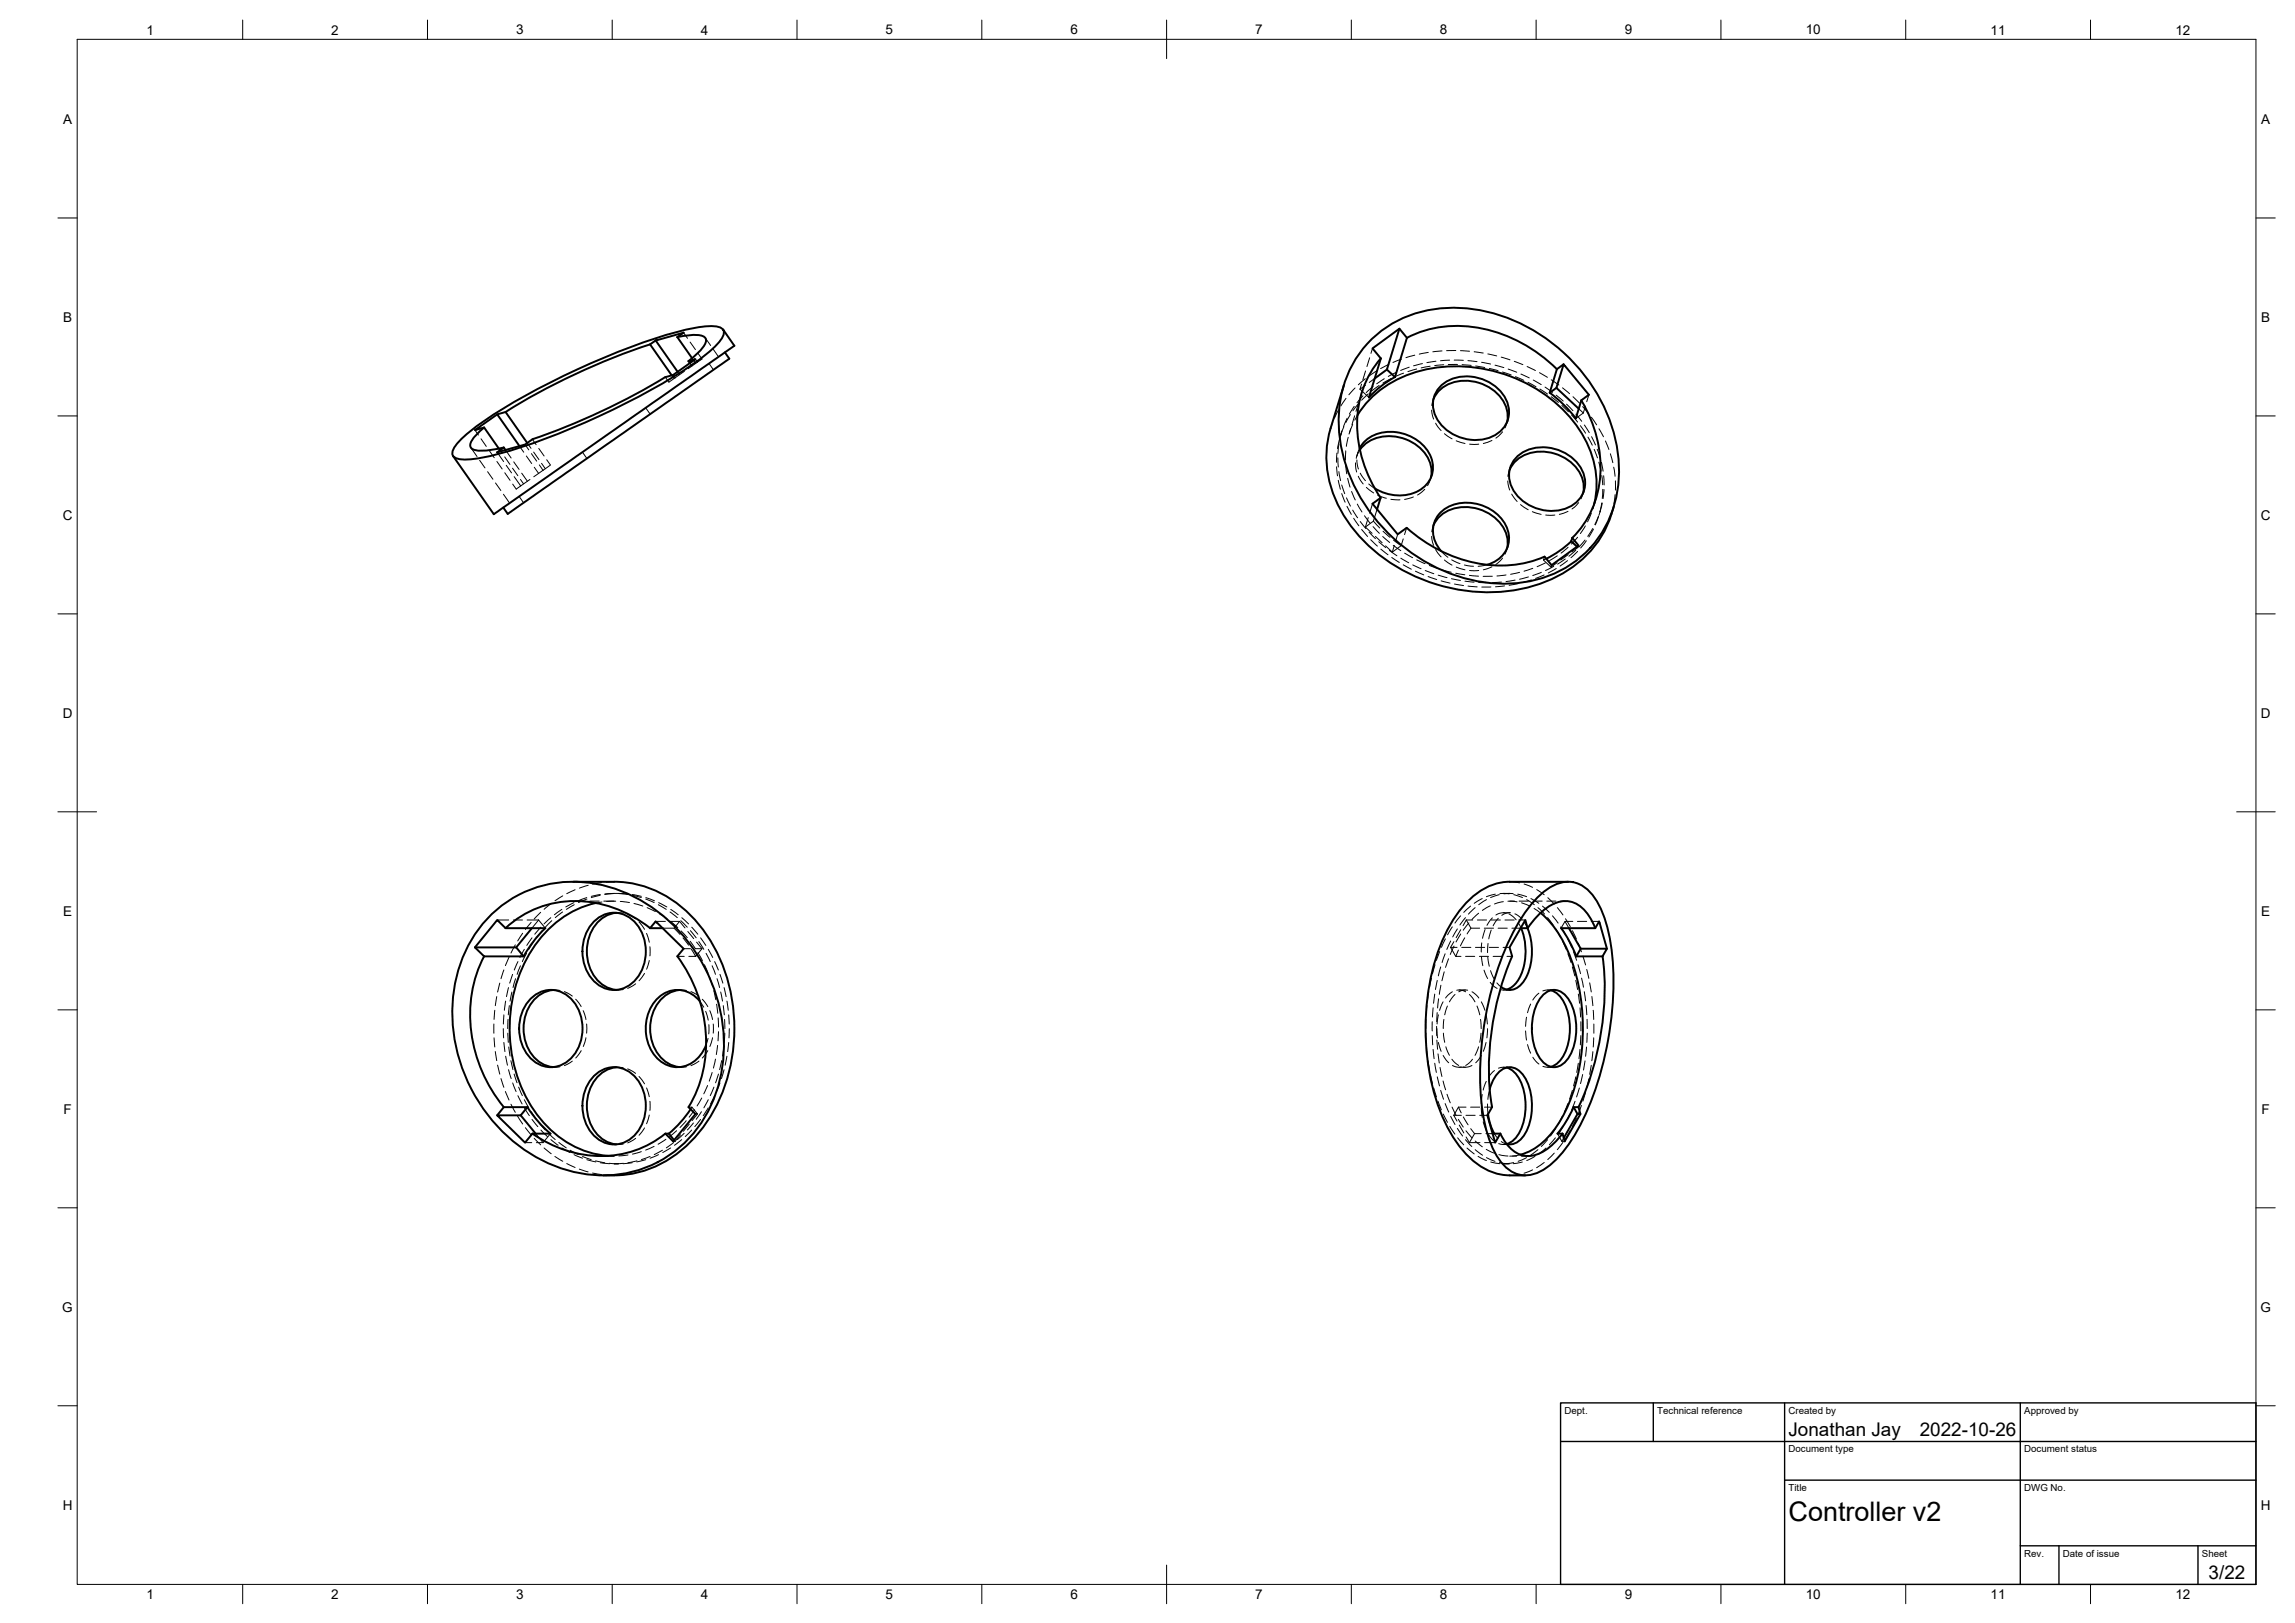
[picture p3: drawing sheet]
<svg xmlns="http://www.w3.org/2000/svg" width="594mm" height="420mm" viewBox="0 0 594 420" stroke-linecap="round" stroke-linejoin="round" font-family="sans-serif">
<defs><g id="words">
<text font-size="7" x="463" y="393.7">Controller v2</text>
<g font-size="4.9">
<text x="463" y="371.7">Jonathan Jay</text>
<text x="497" y="371.7">2022-10-26</text>
<text x="571.7" y="408.8">3/22</text>
</g>
<g font-size="3.5">
<text x="37.9" y="8.9">1</text>
<text x="85.8" y="8.9">2</text>
<text x="133.6" y="8.9">3</text>
<text x="181.4" y="8.9">4</text>
<text x="229.3" y="8.9">5</text>
<text x="277.1" y="8.9">6</text>
<text x="324.9" y="8.9">7</text>
<text x="372.7" y="8.9">8</text>
<text x="420.6" y="8.9">9</text>
<text x="467.4" y="8.9">10</text>
<text x="515.3" y="8.9">11</text>
<text x="563.1" y="8.9">12</text>
<text x="16.3" y="32">A</text>
<text x="585.3" y="32">A</text>
<text x="16.3" y="83.3">B</text>
<text x="585.3" y="83.3">B</text>
<text x="16.2" y="134.6">C</text>
<text x="585.2" y="134.6">C</text>
<text x="16.2" y="185.8">D</text>
<text x="585.2" y="185.8">D</text>
<text x="16.3" y="237">E</text>
<text x="585.3" y="237">E</text>
<text x="16.4" y="288.3">F</text>
<text x="585.4" y="288.3">F</text>
<text x="16.1" y="339.6">G</text>
<text x="585.1" y="339.6">G</text>
<text x="16.2" y="390.8">H</text>
<text x="585.2" y="390.8">H</text>
<text x="37.9" y="413.9">1</text>
<text x="85.8" y="413.9">2</text>
<text x="133.6" y="413.9">3</text>
<text x="181.4" y="413.9">4</text>
<text x="229.3" y="413.9">5</text>
<text x="277.1" y="413.9">6</text>
<text x="324.9" y="413.9">7</text>
<text x="372.7" y="413.9">8</text>
<text x="420.6" y="413.9">9</text>
<text x="467.4" y="413.9">10</text>
<text x="515.3" y="413.9">11</text>
<text x="563.1" y="413.9">12</text>
</g>
<g font-size="2.5">
<text x="405" y="366">Dept.</text>
<text x="429" y="366">Technical reference</text>
<text x="463" y="366">Created by</text>
<text x="524" y="366">Approved by</text>
<text x="463" y="376">Document type</text>
<text x="524" y="376">Document status</text>
<text x="463" y="386">Title</text>
<text x="524" y="386">DWG No.</text>
<text x="524" y="403">Rev.</text>
<text x="534" y="403">Date of issue</text>
<text x="570" y="403">Sheet</text>
</g>
</g></defs>
<!-- layer: Visible -->
<g fill="none" stroke="#000" stroke-width=".51">
<path d="M168.3 89.2l5.6 8M168.3 89.2a173.8 173.8 0 0 0-37.4 17.5M169.7 88.2l-1.4 1M170.2 88l-.5 .2M172.2 97.6a178.2 178.2 0 0 1-34.4 16.1l-1.9 1.4-7.2 2 1.7-1.2M175.3 87.3a15.5 15.5 0 0 1 6.5-.4 1.26 1.26 0 0 1 .8 1.9 12.8 12.8 0 0 1-4.4 4.7M178.6 94l-.4-.5 1.8-.5-5.8 4.1-2 .5M179.2 92.7l-3.9-5.4 1.7-1.2-7.3 2.1 5.7 8M187.2 85.3l2.9 4.2-62.3 43.6-10.5-15M187.6 91.2l1.2 1.7-27.3 19.1-30 21-1.2-1.6M347.9 99.7l-3.5 11.2a28.3 28.3 0 0 0 5.7 25.7 45.1 45.1 0 0 0 48 14.7 28.6 28.6 0 0 0 19-18.2M355.5 87.4a32 32 0 0 1 29.4-6.7 45.2 45.2 0 0 1 33.9 36.4 29.3 29.3 0 0 1-12.2 29 34.2 34.2 0 0 1-30.6 2.6 45.2 45.2 0 0 1-29.2-35 29.8 29.8 0 0 1 8.7-26.3z"/>
<path d="M357.4 92.8a27.2 27.2 0 0 0-4.6 26.6 37.1 37.1 0 0 0 4.6 9.5M357.4 92.8l-3 10.1a25.7 25.7 0 0 1 6.7-5.3M357.4 92.8l-2.1-2.6 6.9-5.1 2 2.4-3.1 10.1M359 95.7l2.1 1.9M359 95.7l-3.1 2.3M362.2 85.1l-3.2 10.6M364.2 87.5a31.1 31.1 0 0 1 28.3 .6 40.2 40.2 0 0 1 10.5 7.5M373 99.9a11.1 11.1 0 0 1 14.3 .3 7.4 7.4 0 0 1 1.3 11.3 11.1 11.1 0 0 1-14.4-.4 7.4 7.4 0 0 1-1.2-11.2zM403 95.6l1.7-1.3 6.6 7.9-2 1.4M403 95.6l-1.8 6.1M404.7 94.3l-1.8 6.1 5.8 5.4M118.9 114.2a77.4 77.4 0 0 1 17.1-11.8 185.4 185.4 0 0 1 41-16.9l3.6-.7a9.3 9.3 0 0 1 6.3 .3 1.73 1.73 0 0 1 0 2.4 33.9 33.9 0 0 1-9.7 8.3 189.5 189.5 0 0 1-49.7 22.1l-3.6 .7a9.3 9.3 0 0 1-6.4-.3 1.73 1.73 0 0 1 0-2.4z"/>
<path d="M125.3 110.7l-2.4 .6 5.8-4 2.2-.6 5.6 8M125.3 110.7l3.8 5.4M125.3 110.7a10.6 10.6 0 0 0-3.6 4.3 1.42 1.42 0 0 0 1.6 1.6 18.4 18.4 0 0 0 7.1-.8M128.7 107.3l5.8 8.2M130.4 115.9l.5 .6M351.4 107.5a27.9 27.9 0 0 1 21.7-12.5 39.3 39.3 0 0 1 35.1 15.3 24.8 24.8 0 0 1 4.5 20.1M352 116a9.3 9.3 0 0 1 10.5-3.9 10.3 10.3 0 0 1 8.4 8.4 7.6 7.6 0 0 1-7.7 7.7 12.2 12.2 0 0 1-7.3-1.8M352 116.4a10.2 10.2 0 0 1 13-2.2 9 9 0 0 1 5.4 9.3M371.1 103.3a9 9 0 0 1 10.4-4.5 10 10 0 0 1 8.8 9.3l-.2 1M392.7 118.2a11.1 11.1 0 0 1 14.3 .4 7.4 7.4 0 0 1 1.3 11.2 11.1 11.1 0 0 1-14.4-.3 7.4 7.4 0 0 1-1.2-11.3zM401.2 101.7a34.7 34.7 0 0 1 6.7 6.6l1.4-4.7M402.9 100.4l-1.7 1.3"/>
<path d="M409.3 103.6a31.2 31.2 0 0 1 2.8 28.2 23.8 23.8 0 0 1-5.1 7.5M357.4 128.9l-2.1 1.5 6.5 7.9 2.3-1.6M357.4 128.9l-.9 2.9M364.1 136.6a35.8 35.8 0 0 0 30.6 9.2l5.1-1.7 1.8 2.2 7-5.1-1.6-1.9M371.1 136a9 9 0 0 1 10.4-4.5 10 10 0 0 1 8.8 9.3l-.2 1.1M390.8 121.7a9 9 0 0 1 10.4-4.6 10 10 0 0 1 8.8 9.4l-.2 1M407 139.3l-.3 .8M417.7 131.1l-.6 2.1M373.1 142.7a7.2 7.2 0 0 1 3.5-12.1 11.4 11.4 0 0 1 13.8 7 7.1 7.1 0 0 1-5.4 8.6M406.7 140.1l1.5 1.4M406.7 140.1a26.4 26.4 0 0 1-6.4 4.5M126.9 237.1a31.2 31.2 0 0 1 34-6.4 43.1 43.1 0 0 1 25.4 49 30.9 30.9 0 0 1-36.1 24 41.8 41.8 0 0 1-31.9-31.5 36.9 36.9 0 0 1 8.6-35.1z"/>
<path d="M148.4 228.3h10.6M154 238.4a7.3 7.3 0 0 1 11.5 1.8 11.4 11.4 0 0 1-2.4 14.7 7.5 7.5 0 0 1-11.2-3.6 11.5 11.5 0 0 1 2.1-12.9zM154.2 233.8a27.9 27.9 0 0 0-19 16.7 38.5 38.5 0 0 0 5.3 39.9 24.9 24.9 0 0 0 16.9 8.8M159 228.3a29.5 29.5 0 0 1 24.6 14.7 44.4 44.4 0 0 1-2.6 50.1 28.5 28.5 0 0 1-22 11.2M159.5 236.3a9.4 9.4 0 0 0-7.6 10 9.4 9.4 0 0 0 7.6 10M390.8 228.3h15.1M390.8 228.3a16 16 0 0 0-11.9 6.1 44.1 44.1 0 0 0-9.4 23.5 58.4 58.4 0 0 0 5.9 35.2 22.4 22.4 0 0 0 10.6 10.3 19.4 19.4 0 0 0 8.8 .9M398.2 232.1a10.8 10.8 0 0 1 9-3.7 9.6 9.6 0 0 1 6.3 5.1 39.4 39.4 0 0 1 4.1 18.6 84.9 84.9 0 0 1-9 40.1 26.3 26.3 0 0 1-9.8 11.1 7.8 7.8 0 0 1-10.6-2.9 31.7 31.7 0 0 1-4.7-15 84.3 84.3 0 0 1 8.7-45 36.1 36.1 0 0 1 6-8.3zM398.8 236.3a31.1 31.1 0 0 1 9.5 17.2 53 53 0 0 1-3.7 35.3 18.9 18.9 0 0 1-11 10.1M125.3 247.6a35.8 35.8 0 0 0 3.8 37.3l1.3 1.7M130.9 240.3h10.3a31.3 31.3 0 0 0-5.6 7.3M130.9 240.3l-2.2-2.1-5.8 7.1 2.4 2.3h10.2l-1.9-2.3h-10.7"/>
<path d="M137.6 258.3a7.3 7.3 0 0 1 11.5 1.9 11.4 11.4 0 0 1-2.4 14.7 7.5 7.5 0 0 1-11.2-3.6 11.5 11.5 0 0 1 2.1-13zM137.7 240.3l-4.1 5M143.2 256.3a9.4 9.4 0 0 0-7.7 10 9.4 9.4 0 0 0 7.7 9.9M168.3 240.3h3.2M168.3 240.3l1.4-1.7 7.3 7-1.7 2M168.3 240.3a29.5 29.5 0 0 0-30.8-4.5 26 26 0 0 0-6.6 4.5M175.3 247.6a36.3 36.3 0 0 1 4.8 35.5l-1.9 3.5 1.8 1.8-5.8 7.1-2-2M175.9 256.3a9.4 9.4 0 0 0-7.6 10 9.4 9.4 0 0 0 7.6 9.9M181.2 259.2a7.3 7.3 0 0 0-12.5 1.2 11.3 11.3 0 0 0 2.9 14.7 7.4 7.4 0 0 0 10.7-3.6l.5-1M391.4 247.6a72.5 72.5 0 0 0-5.2 39l-1.2 2.1 2 7.1 1.4-2.3M393.6 240.3h1.8M393.8 240.3a15.3 15.3 0 0 1-1.4 14.2 4.8 4.8 0 0 1-2.4 1.7"/>
<path d="M395.4 240.3a15.5 15.5 0 0 1-1.2 14 3.9 3.9 0 0 1-5.6 1.2M395.4 240.3l-.6-2.1-4 7.1 .6 2.3M395.4 240.3a16.3 16.3 0 0 1 8.2-6.8 7.1 7.1 0 0 1 7.9 3.9l1.4 2.9M399.4 257.6a3.9 3.9 0 0 1 6.4 .7 15.1 15.1 0 0 1 0 15.9 4 4 0 0 1-7 0 15.1 15.1 0 0 1 0-15.9zM401.5 256.4a7.6 7.6 0 0 1 4.4 6 14.6 14.6 0 0 1-2.3 12.5l-1.4 1-.7 .3M406.1 240.3l3.1 5.3h6.8l-1.2 2h-6.8l1.2-2M412.9 240.3h-8.8a32.3 32.3 0 0 1 3.9 7.3M412.9 240.3l1-1.7 2.1 7M414.8 247.6a73.2 73.2 0 0 1-6.2 39M154 278.4a7.3 7.3 0 0 1 11.5 1.8 11.4 11.4 0 0 1-2.4 14.7 7.5 7.5 0 0 1-11.2-3.6 11.5 11.5 0 0 1 2.1-12.9zM159.5 276.3a9.4 9.4 0 0 0-7.6 10 9.4 9.4 0 0 0 7.6 9.9M390 276.4a7.6 7.6 0 0 1 4.5 6 14.6 14.6 0 0 1-2.4 12.4l-1.3 1.1-.8 .3"/>
<path d="M134.8 288.7h-6.1l7.2 7.1 1.9-2.3M134.8 288.7l3.9 4.8M136.5 286.6h-6.1l-1.7 2.1M136.5 286.6l-1.7 2.1M136.5 286.6a30.2 30.2 0 0 0 6 6.9h-4.7M137.8 293.5a28.9 28.9 0 0 0 31.3 2.2l3.1-2.2M172.2 293.5h.9M173.1 293.5l1.4 1.6M178.8 287.1a30.1 30.1 0 0 1-5.6 6.4M385.2 288.4l.7 3.1 .9 2M385.6 282a7.9 7.9 0 0 1 4.1-5.5 4.6 4.6 0 0 1 5.4 3 15.5 15.5 0 0 1-.7 14.6 4.2 4.2 0 0 1-4.4 2.1M386.4 293.5h2"/>
<path d="M388.4 293.5a9 9 0 0 0 6.6 5.7 9.3 9.3 0 0 0 7.1-3.1l2.4-2.6M407.4 286.6a29.9 29.9 0 0 1-4.2 6.9h1.3M407.4 286.6l.9 1.8h.8l-.5-1.8M407.4 286.6h1.2M408.3 288.4l-3.5 6.2M409.1 288.4l-4.1 7.1-.5-2M156.1 304.3h2.9"/>
</g>
<!-- layer: Hidden -->
<g fill="none" stroke="#000" stroke-width=".26">
<path d="M172.2 97.6l.9 1.3 1.7-1.1M173.9 97.2l.6 .8M174.2 97.1l.6 .7M175.4 96.2l.5 .8M177 86.1l1 1.5M177.2 96.1l-2.4 1.7M178.6 94l.5 .8M178.6 88.6l1.4 1.9M179.2 92.7l.9 1.4M180 93l.6 .7M180.6 93.7l-2.5 1.7M180.7 91.5l1 1.4-1.1 .8"/>
<path d="M182.6 87.5l1.4 2M183.5 94.1l1.2 1.6M184.6 90.4l1.4 2M352.4 99.4l-.4 1.4M353.4 98l-1.8 1.6M353.5 99.7l-1.5 1.1M353.5 96l-.7 2.3M354.5 92.6l-.7 2.3M355.3 90.2l-.4 1.3M355.9 98l-1.5 1M356.4 96l-2 1.3M357 99.8l-1.9 1.4"/>
<path d="M358.3 98l-1.9 1.4M359.5 94.3l-2.1 1.1M360.1 98l-2.1 1.2M361.5 96.4l-2.1 1.1M362.8 93l-2.2 .8M363.3 96.6l-2.2 .9M364.8 95.1l-2.2 .8M366.2 91.9l-2.3 .7M366.7 95.5l-2.3 .7M368.2 94.1l-2.3 .6M369.7 91.2l-2.3 .5M370.2 94.8l-2.3 .5"/>
<path d="M371.7 93.5l-2.3 .4M373.3 90.8l-2.4 .3M373.7 94.4l-2.3 .3M374.9 94.4h2.4M375.2 93.2l-2.3 .2M376.4 93.2l2.4 .1M376.9 90.7l-2.4 .1M378 90.8l2.4 .1M378.5 94.4l2.3 .2M380 93.4l2.3 .2M381.6 91.1l2.3 .3M382 94.7l2.3 .4"/>
<path d="M383.5 93.8l2.3 .5M385.1 91.6l2.3 .5M385.5 95.4l2.3 .6M387 94.5l2.3 .7M388.6 92.5l2.3 .7M388.9 96.3l2.3 .8M390.4 95.5l2.2 .9M392 93.5l2.2 .9M392.3 97.5l2.1 1M393.7 96.8l2.2 1M395.3 94.9l2.1 1M395.5 99l2.1 1.1"/>
<path d="M396.9 98.4l2 1.2M398.5 96.5l2.1 1.2M401.6 98.3l1.9 1.4M404.7 94.3h.1M404.7 94.3l.5 .5M121.9 115.9l1.6 2.3M122.9 111.3l.9 1.3M124.2 119.2l1.3 1.9M124.5 113.6l1.4 2M126.6 116.5l1.3 2M128.6 119.5l1.4 1.9M128.7 117.1l1.7 2.4"/>
<path d="M129.1 116.1l.8 1.2M130.6 118.3l1.4 1.9M130.9 116.5l1.4 2.1M133 119.6l1.4 1.9M134.5 115.5l1.1 1.6M135.9 115.1l1 1.4M136.2 118l1.4 2M136.5 114.7l1 1.4M137.6 117.4l1.3 2M137.8 113.7l1 1.4M138.1 117l1.4 2M139.5 116.1l1.3 1.9"/>
<path d="M140.2 120l1 1.3M141.5 119l1 1.4-1.9 1.4M150.8 117.1l1.1 1.6M167.2 105.6l1.1 1.6M345 109.3l-.6 1.6M346.1 117.3l-.2 2.4M346.3 118.5l.1 2.4M346.5 106.1l-1.1 2.1M346.6 115l-.3 2.4M346.7 113.8l-.5 2.3M347.3 111.8l-.3 1.1M347.4 111.5l-.6 2.3"/>
<path d="M347.9 110.4l-.9 2.3M348.4 116.7l-.1 2.4M348.4 103.1l-1.3 2M348.7 108.3l-.9 2.1M349 113.2l-.5 2.3M349.5 107.3l-1.1 2.1M349.6 111l-.4 1.4M350.2 109.9l-.9 2.2M350.5 105.2l-1.2 2M350.7 107.6l-.7 2.3M350.8 100.4l-1.6 1.8M350.9 119.8l.3 2.4"/>
<path d="M351.2 119.1l.4 2.3M351.4 107.5l-.7 1.3M351.5 117.1l-.3 1.1M351.7 104.5l-1.5 1.8M351.7 104.2l-.7 2.3M351.9 116.1l-.6 1.8M352 116.5l-.9 2.2M352 100.8l2.4 2.1M352.5 101.7l-.4 1.4M352.8 102.5l-1.5 1.8M354.2 102l-1.7 1.6M355.4 100.1l-1.7 1.5"/>
<path d="M370.6 106.2l.5 2.3M371.1 103.3l-.5 1.7M371.2 102.8l-.3 1.1M371.6 109.6l1.4 1.9M373.9 112.3l2 1.3M377 114.1l2.2 .7M380.4 115h2.4M386.2 114l-2.2 .8M388.9 111.8l-1.7 1.6M390.1 109.2l-.5 1.6M390.3 108.6l-.3 1.1M398.6 100.7l2 1.3"/>
<path d="M399.9 100.2l2 1.4M401.6 102.7l1.8 1.5M402.8 102.3l1.8 1.5M404.3 105l1.7 1.6M404.5 100.4l1.8 1.5M405.5 104.6l1.7 1.7M406.8 107.5l1.6 1.8M407.2 102.7l1.7 1.7M407.9 107.2l1.5 1.9M408.7 105.8l1.2 1.1M409.1 110.2l1.3 1.9M409.7 105.3l1.5 1.8"/>
<path d="M409.9 106.9l-2 1.4M410.1 110l1.3 2M410.4 105.1l-.5 1.8M411.1 113.2l1.1 2.1M411.3 102.2l-.6 1.8M411.9 108l1.4 2M412 113.1l1 2.1M412.7 116.3l.8 2.2M413.4 116.3l.8 2.2M413.9 119.7l.5 2.3M413.9 111l1.2 2.1M414.5 119.7l.5 2.3"/>
<path d="M415.6 114.2l.9 2.2M416.9 117.5l.6 2.3M126.2 122.1l1.4 2M128.3 125l1.3 2M130.3 128l1.6 2.2M130.7 122.4l1.3 2M131 120.5l1.4 1.9M132.7 121.2l1.3 1.9M132.7 125.3l.9 1.3 1.2-.8M133.1 123.4l1.7 2.4M134.4 128.5l1.1 1.7M134.7 124.1l.8 1.2"/>
<path d="M135 122.5l1.5 2.1M137.2 124.1l-2.4 1.7M138.3 121l1.1 1.6M139.6 120.4l1 1.4M140.6 121.8l-2.4 1.6M346 120.8l.2 2.4M346.4 124.4l.6 2.3M346.6 122.1l.4 2.3M347.3 125.6l.8 2.2M347.3 127.8l.9 2.2M348.3 120.3l.3 2.4M348.6 128.9l1 2.1"/>
<path d="M348.7 131.1l1.1 2.1M348.8 123.8l.7 2.3M349.9 127.2l.9 2.2M350.2 132.1l1.2 1.9M350.4 134.2l1.3 1.9M351.3 130.5l1.3 2M351.6 123.3l1.3 2M352.1 122.5l1.4 1.9M352.1 135l1.5 1.9M352.5 137.1l1.5 1.8M353.2 133.5l1.4 1.9M353.4 136.4l1.8 1.7"/>
<path d="M353.7 126.2l1.9 1.4M354.2 134l-.8 2.4M354.3 125.3l1.6 1.1M354.4 137.8l1.6 1.6M354.8 139.7l1.8 1.7M355.3 130.4l-.8 2.5M355.4 136.3l1.7 1.8M355.5 134.9l1.7 1.8M355.5 134.9l-2.1 1.5M356 138.9l1.8 1.6M356.5 131.8l-1 3.1M356.6 128.2l2.3 .8"/>
<path d="M357.9 138.9l1.8 1.5M358 137.5l1.8 1.6M360 129.2l2.4 .2M360.7 139.8l2 1.5M361.8 138.3l-.5 1.8M363.2 139.5l-.5 1.8-2.3 1.6M364.1 136.7l-.5 1.7M365.9 128.7l-2.3 .6M368.8 126.7l-1.9 1.4M370.4 123.5l-.9 2.2M370.6 138.9l.5 2.3M370.6 123l-.3 1.1"/>
<path d="M371.1 136l-.5 1.7M371.2 135.4l-.3 1.2M390.3 124.5l.5 2.4M390.8 121.7l-.5 1.6M390.9 121.1l-.3 1.1M391.3 127.9l1.4 1.9M393.6 130.6l2 1.4M396.7 132.5l2.2 .7M400.1 133.3h2.4M405.9 132.4l-2.3 .8M408.4 139.1l-1.6 1.7M408.6 130.1l-1.7 1.7"/>
<path d="M409.8 127.5l-.5 1.6M410 127l-.3 1.1M410.3 139.8l-1.6 1.8M410.4 136.1l-1.3 2M410.6 140l-1.4 1.9M411.9 132.9l-.9 2.2M412.3 136.8l-1.3 2.1M412.5 137l-1.2 2M412.7 130.4l-.4 1.4M413.2 129l-.9 2.7M413.8 133.6l-1 2.2M413.8 133.7l-.8 2.2"/>
<path d="M414.3 132.3l-.4 1.1M414.6 130.2l-.4 2.3 .6-2.3M414.6 123.1l.3 2.4M414.9 126.7l-.1 2.3M415.1 123.2l.1 2.3M415.2 126.7l-.2 2.4M417.5 131.6l-.4 1.6M417.7 120.9l.4 2.4M418.1 128.1l-.3 2.3M418.2 124.5v2.4M356.9 140.3l1.8 1.5M357.4 142.2l1.9 1.4"/>
<path d="M358.7 141.3l1.7 1.6M359.7 142.5l1.9 1.4M360.3 144.3l1.9 1.3M360.7 141.2l1.9 1.4M360.9 141.2l-.5 1.7M362.6 144.5l2.1 1.2M363.2 146.2l2.1 1.2M363.6 143.2l2.1 1.2M365.7 146.2l2.2 1M366.4 147.9l2.2 .9M366.7 144.9l2.2 1M368.9 147.7l2.3 .8"/>
<path d="M369.7 149.2l2.2 .8M370 146.4l2.2 .8M371.6 142.3l1.4 1.9M372.3 148.9l2.3 .6M373 142.7l1.8 1.6M373 150.4l2.3 .6M373.4 147.6l2.3 .5M373.9 145l2 1.3M375.7 149.8l2.3 .5M375.8 144.9l2.1 1M376.5 151.2l2.3 .4M376.8 148.4l2.4 .4"/>
<path d="M377 146.8l2.2 .7M379.1 146.3l2.3 .3M379.2 150.5l2.4 .2M380 151.7l2.4 .2M380.4 148.9l2.3 .3M380.4 147.7h2.4M382.8 150.8l2.3 .1M384.9 146.2l-2.3 .4M385.9 152h-2.3M386.2 146.7l-2.2 .8M386.3 149.2h-2.4M388.7 150.7l-2.4 .1"/>
<path d="M388.9 144.5l-1.7 1.6M389.5 151.7l-2.4 .2M389.8 148.8l-2.3 .3M390.1 141.9l-.5 1.6M390.3 141.3l-.3 1.2M392.2 150.2l-2.4 .4M393 151.1l-2.3 .4M393.4 148.2l-2.4 .5M395.6 149.4l-2.3 .5M396.4 150.1l-2.3 .7M396.8 147.1l-2.3 .8M399 148.2l-2.2 .8"/>
<path d="M399.5 145l2 1.8M399.7 148.8l-2.2 .9M399.8 144.1l-.3 .9 .8-.4M400 145.7l-2.1 1M401.6 146.3l-.1 .5M402.2 146.6l-2.1 1.1M402.8 147.2l-2 1.1M403.1 145.7l-1.6 1.1M403.1 143.9l-2 1.2M405.2 144.7l-2 1.3M405.8 145.1l-2 1.4M405.9 141.7l-1.8 1.5"/>
<path d="M405.9 143.6l-1.9 1.4M407.9 142.4l-1.8 1.6M408.4 142.7l-1.7 1.7M408.5 141.7l-1.6 1.2M408.6 141.2l-.1 .5-.3-.2M128.7 238.2h3M132.9 238.2h2.4M136.4 238.2h3M137.5 238.8l-1.5 1.8M139.4 238.2l1.8 2.1M139.4 238.2l-1.7 2.1M140 236.2l-1.7 1.7"/>
<path d="M142.6 237.6l-1.8 1.6M142.7 233.9l-1.9 1.5M142.8 238.3l-1.6 1.7M145.4 235.4l-1.9 1.4M145.6 236.1l-1.9 1.5M145.7 231.9l-2 1.3M148.6 233.7l-2.1 1.1M148.7 234.2l-2.1 1.2M148.9 230.3l-2.2 1.1M148.9 233.3h2.6M151.9 232.4l-2.2 .8M151.9 232.7l-2.2 1"/>
<path d="M152.3 229.2l-2.3 .7M152.7 233.3h2.4M155.4 231.8l-2.3 .6M155.4 231.6l-2.3 .5M155.7 228.5l-2.3 .4M155.8 233.5l-1.6 .3M156.3 233.3h2.7M158.9 231.3l-2.4 .3M159 228.3l-2.1 .1M159 231.3l-2.4 .1M159 231.3l3.5 .1M159 236.3h1.1"/>
<path d="M159.4 233.3l-2.4 .1M159.5 236.3l1.8 .1M160.1 231.3l2.4 .3M160.6 233.4l2.3 .3M162.5 236.7l2 1.2M163.7 231.6l2.3 .5M163.7 231.8l2.3 .6M164.1 233.9l2.3 .6M165.4 238.7l1.4 1.9M167.1 232.7l2.2 1M167.2 232.4l2.2 .8M167.5 235l2.2 1"/>
<path d="M169.7 238.5v.1M170.4 234.2l2.1 1.2M170.5 233.7l2.1 1.1M170.7 236.6l2 1.3M172.2 238.5h-2.5l.5 .5M173.4 238.5h2.5l1.4 1.7M173.4 236.1l1.9 1.5M173.6 235.4l2 1.4M173.7 238.6l1.8 1.5M175.9 238.5l-1.4 1.8M176.2 238.3l1.7 1.7M176.5 237.6l1.7 1.6"/>
<path d="M375.9 239.9l-1.2 2.1M378.1 237.1l-1.5 1.9M379.3 237.6l-1.4 1.9M379.6 238.2h1.6M379.6 238.2l1.2 2.1M379.6 238.2l-.9 1.4M380.2 238.9l-1.4 1.9M380.7 234.6l-1.8 1.6M381.8 235l-1.7 1.6M382.4 238.2h2.4M382.8 236.4l-1.8 1.6M383.7 232.6l-2.1 1.2"/>
<path d="M384.8 232.9l-2 1.3M385.8 234.5l-2.1 1.2M386 238.2h2.4M386.3 237.6l-1.4 1.9M387.1 231.5l-2.3 .6M387.8 237.7l-1.3 2M388.1 231.6l-2.3 .8M388.3 231.3l2.4 .1M389.1 233.4l-2.2 .6M389.1 236.3h1.7M389.1 231.3h1.7M389.5 236.3l-1.3 .1-1 .5"/>
<path d="M389.6 238.2h2.4M390.3 233.3l2.4 .2M390.6 236.6l1.2 .8 .7 .7M390.8 228.3l2.6 .3M390.8 233.3h1.2M391 236.3l-1.2 .1-1.1 .6M391.7 231.3l-2.4 .1M391.8 231.6l2.3 .8M392.1 236.6l.8 .4 1.1 1M392.9 231.5l2.3 .6M393.1 239.1l.6 1.2M393.1 238.2h1.7"/>
<path d="M393.2 233.3h2.4M393.9 233.7l2.2 .9M394.5 228.9l2.2 .8M394.7 239l.7 1.3M395.2 232.9l2 1.3M396.3 232.6l2 1.2M396.8 233.3h2.4M397.1 235.2l1.7 1.2M397.8 230.3l1.9 1.3M398.1 235l1.7 1.6M399.3 234.6l1.7 1.6M400.4 233.3h2.4"/>
<path d="M400.6 237.6l1.4 1.9M400.7 232.4l1.7 1.7M401.8 237.1l1.5 1.9M403.1 235l1.5 1.9M404 233.3h1.2M404 239.9l1.3 2.1M405.1 238.5l-1 1.8M405.2 237.8l1.3 2.1M407.1 238.5h-2l1 1.8M408.3 238.5h2.4M411.9 238.5h2l.2 .5M413.9 238.5v.1"/>
<path d="M128.6 258l-.4 2.4M129.4 254.5l-.6 2.3M130.4 251.1l-.7 2.3M130.9 259.2l-.3 2.3M131.6 255.7l-.5 2.3M131.8 247.8l-1 2.2M132.5 256.8l-.5 2.4M132.7 252.2l-.7 2.3M133.4 244.6l-1.1 2.1M133.5 253.4l-.7 2.3M134.1 248.9l-1 2.2M134.7 250l-.8 2.2"/>
<path d="M135.3 241.6l-1.3 2M135.7 245.8l-1.1 2.1M136.3 246.8l-1.1 2.1M137.7 242.8l-1.3 2M138.2 243.8l-1.3 2M140 240l-1.6 1.9M140.4 240.9l-1.5 1.9M142.6 256.3h1.1M143.2 256.3l1.7 .1M146.1 256.7l2 1.2M149 258.7l1.4 1.9M159 256.3h1.1"/>
<path d="M161.3 256.2l-1.8 .1M164.5 254.7l-2 1.2M166.8 252l-1.4 1.9M167.4 241.6l.7 2.3M168.1 248.6l-.7 2.3M168.2 245.1v2.4M171.5 240.3h3l1.5 1.6M175.3 247.6h1.8M175.3 256.3h1.2M175.9 256.3l1.8 .1M176.3 241l1.6 1.7M176.8 242.8l1.4 1.9"/>
<path d="M177 245.6h1.7M178.1 241.2l1.5 1.8M178.6 243.7l1.4 1.9M178.7 240.9l1.5 1.9M178.9 256.7l2 1.2M178.9 245.7l1.2 1.9h-1.8M179.1 240l1.5 1.9M179.9 245.6h1.8M180.3 243.9l1.4 1.7M180.7 246.6l1.1 2.1M180.9 243.8l1.3 2M181.2 259.2l1 1.5"/>
<path d="M181.4 242.8l1.3 2M181.7 245.6l-1.6 2M181.8 258.7l1.4 1.9M182.4 249.7l.9 2.2M182.8 246.8l1.1 2.1M183.3 245.8l1.2 2.1M183.7 253l.8 2.3M184.3 250l.9 2.2M184.8 256.5l.5 2.3M185 248.9l.9 2.2M185.5 260l.3 2.3M185.6 253.4l.7 2.3"/>
<path d="M186.4 252.2l.7 2.3M186.6 256.8l.4 2.4M187.4 255.7l.6 2.3M188.2 259.2l.3 2.3M369.8 256.7l-.3 2.4M370.5 253.2l-.4 2.4M371.4 257.3l-.3 2.4M371.5 249.7l-.7 2.4M372 253.8l-.4 2.4M372.4 258.6l-.3 2.3M372.7 246.3l-.9 2.3M372.9 250.3l-.6 2.3"/>
<path d="M373 255.1l-.4 2.3M373.5 259.4l-.9 2.2M373.8 251.6l-.5 2.3M374.1 246.9l-.8 2.3M374.1 243.1l-1 2.1M375 248.2l-.8 2.2M375.5 245.3l1.3 2.3M375.5 245.3h1.7M375.5 243.6l-1 2.2M376 256.8l-1.2 .8-.6 .8M376.3 243.8l-.8 1.5M376.4 244.9l-1 2.2"/>
<path d="M376.6 257.5l-1.4 1.9M377.1 256.3h1.2l1.1 .5M377.3 240.5l-1.3 2M377.5 246l-.7 1.6h1.4M377.7 256.3h1.6M378.1 241.8l-1.2 2.1M378.1 240.7l-1.2 2M378.4 245.3h2.3M379.2 242.8l-1.2 2.1M379.4 247.6h2.3M379.9 256.3h-1.2l-1.1 .5M380.4 257.5l1.4 1.9"/>
<path d="M381 256.8l1.2 .8 .6 .8M381.9 245.3h2.4M382.9 247.6h2.4M383 240.3h-2.2l-1 1.5M383.5 259.4l.9 2.2M383.5 247.7l.3 2.3M383.6 244.1l-.2 2.4M384.2 251.1l.9 2.2M384.2 240.3h2.4M384.4 240.6l-.6 2.3M385.1 247.8l.4 2.3M385.2 244.2l-.1 2.4"/>
<path d="M385.5 245.3h2.4M385.8 254.3l.6 .8 1.1 .8M385.8 251.3l1 2.2M386 240.8l-.6 2.3M386.5 247.6h2.4M387.5 254.4l1.1 1.1M387.8 240.3h2.4M389.1 245.3h1.7M389.1 256.3h1.7M390 256.2h-1.3M390.1 247.6h1.3M391.4 240.3h2.2"/>
<path d="M396.2 259.9l-.8 2.3M398.4 257.1l-1.6 1.8M400.6 256.3h1.7M401.4 256.4l-1-.1-1 .2M402.7 240.5l1.2 2M404.5 243.6l.9 2.2M405.8 243.1l1 2.1M405.9 246.9l.8 2.3M407 250.3l.6 2.3M407 240.9l1.1 2.2M407.3 246.3l.8 2.3M407.9 253.8l.5 2.4"/>
<path d="M408.5 249.7l.6 2.4M408.5 244.2l.9 2.2M408.6 257.3l.3 2.4M409.4 253.2l.5 2.4M409.7 247.5l.7 2.3M410.1 256.7l.3 2.4M410.7 251l.6 2.3M411.5 254.4l.4 2.4M412.1 258l.2 2.4M127.8 265.1v2.4M127.9 268.7l.2 2.3M128.1 261.5l-.2 2.4"/>
<path d="M128.2 272.2l.4 2.4M128.8 275.7l.6 2.4M129.7 279.2l.7 2.3M130.3 266.3l.1 2.4M130.4 262.7l-.1 2.4M130.4 269.9l.3 2.3M130.9 273.4l.5 2.4M131.4 267.5l.2 2.4M131.5 263.9l-.1 2.4M131.6 276.9l.7 2.3M131.7 271l.3 2.4M131.8 260.3l-.2 2.4"/>
<path d="M132.2 274.6l.6 2.3M133.1 278l.7 2.3M142.6 276.3h1.1M144.9 276.2l-1.7 .1M148.1 274.7l-2 1.2M150.5 272l-1.5 1.9M151 261.6l.7 2.3M151.7 268.6l-.7 2.3M151.8 265.1v2.4M159 276.3h1.1M159.5 276.3l1.8 .1M162.5 276.7l2 1.2"/>
<path d="M165.4 278.7l1.4 1.9M175.3 276.3h1.2M177.7 276.2l-1.8 .1M180.9 274.7l-2 1.2M182.7 261.8l.6 2.3M183.2 272l-1.4 1.9M183.3 268.8l-.5 1.7M183.5 265.3v2.4M183.7 261.6l.7 2.3M184.3 277.6l-.7 2.3M184.4 268.6l-.7 2.3M184.6 265.1v2.4"/>
<path d="M185.2 274.2l-.5 2.3M185.8 270.6l-.4 2.4M185.9 263.5l.1 2.4M186 278l-.8 2.3M186 267.1l-.1 2.4M186.8 274.6l-.5 2.3M187.2 260.3l.3 2.4M187.4 271l-.4 2.4M187.4 276.9l-.6 2.3M187.6 263.9v2.4M187.6 267.5l-.1 2.4M188.2 273.4l-.5 2.4"/>
<path d="M188.6 262.7l.2 2.4M188.6 269.9l-.2 2.3M188.8 266.3l-.1 2.4M369.1 267.5l.1 2.4M369.1 263.9v2.4M369.3 271.1l.2 2.4M369.4 260.3l-.2 2.4M369.7 274.6l.4 2.4M370.3 278.2l.5 2.3M370.8 264.5l-.1 2.4M370.8 268.1l.1 2.4M371 260.9l-.2 2.4"/>
<path d="M371 271.7l.2 2.4M371.4 275.3l.4 2.3M371.9 265.7v2.4M371.9 269.3l.2 2.3M372 266.3l.1 2.4M372 262.1l-.1 2.4M372 278.8l.6 2.3M372.2 272.8l.4 2.4M372.3 262.7l-.3 2.4M372.3 269.9l.7 2.3M372.8 276.4l.5 2.3M373.5 279.8l.7 2.3"/>
<path d="M373.6 273.2l1.4 1.9M373.6 267.5l.4 2.3M373.8 263.9l-.2 2.4M374.3 271l.9 2.2M374.7 260.4l-.7 2.3M375.8 274.2l.9 1 .9 .6M376 275.8l1.3 .5 1-.1M377.7 276.3h1.6M381 275.8l-1.3 .5-1-.1M381.2 274.2l-.9 1-.9 .6M382.3 260.4l.8 2.3M382.7 271l-.9 2.2"/>
<path d="M383.2 263.9l.2 2.4M383.4 267.5l-.3 2.3M383.5 273.2l-1.5 1.9M384.7 262.7l.3 2.4M384.7 269.9l-.7 2.3M384.7 280l-.8 2.2M385.1 266.3l-.2 2.4M386.9 277.1l-1.6 1.8M389.1 276.3h1.7M390 276.4l-1.1-.1-1 .2M394.9 266.9l.3 2.4M395.2 263.3l-.3 2.4"/>
<path d="M395.4 270.4l.8 2.2M396.8 273.7l1.6 1.8M399.4 276.1l1 .2 1-.1M400.6 276.3h1.7M407.9 278.8l-.6 2.3M408.6 275.3l-.4 2.3M409 271.7l-.3 2.4M409 260.9l.2 2.4M409.2 264.5v2.4M409.2 268.1l-.1 2.4M409.7 278.2l-.6 2.3M410.3 274.6l-.4 2.4"/>
<path d="M410.6 260.3l.2 2.4M410.7 271.1l-.3 2.4M410.8 263.9l.1 2.4M410.9 267.5l-.1 2.4M411.3 279.3l-.6 2.3M411.9 275.8l-.4 2.3M412.3 272.2l-.2 2.4M412.4 261.5l.1 2.4M412.5 268.7l-.1 2.4M412.6 265.1v2.4M130.8 282.6l1 2.2M132.3 285.9l1.1 2.1"/>
<path d="M132.7 280.4l.9 2.2M134 289l1.3 2M134.1 283.7l1 2.1M134.3 281.4l.9 2.2M135.7 284.7l1.2 2.1M135.7 286.8l1.3 2M135.9 295.8h1.7M136 291.9l1.5 1.9M137.5 287.8l1.4 2M137.7 289.8l1.5 1.9M138.3 294.7l1.7 1.7M138.7 293.5l1.9 2.3"/>
<path d="M138.8 295.8h1.8M139.6 290.7l1.5 1.8M140 292.5l1.7 1.7M140.8 297.2l1.9 1.5M142 293.4l1.7 1.6M142.5 293.5l-1.9 2.3M142.6 295l1.9 1.5M143.6 299.4l2.1 1.2M144.7 295.8l1.9 1.4M145.5 297.2l2 1.2M147.6 297.8l2.1 1.1M148.6 298.9l2.2 .9"/>
<path d="M150.8 299.4l2.2 .8M155.6 299.3h3.4M157.4 299.2l1.6 .1M159 296.3h1.1M161.3 296.2l-1.8 .1M162.6 299l-2.4 .3M164.5 294.7l-2 1.2M166 298.1l-2.3 .7M166.8 292l-1.4 1.9M167.4 281.6l.7 2.3M168.1 288.6l-.7 2.3M168.2 285.1v2.4"/>
<path d="M168.3 299.4l-2.3 .8M169.3 296.8l-2.2 .9M170.5 298.9l-2.2 .9M171.5 297.8l-2.1 1.1M172.4 294.9l-2.1 1.3M173.6 297.2l-2 1.2M174.2 295.5h.6M174.4 295.8l-1.9 1.4M174.5 295.1l.3 .4M175.2 292.7l-1.9 1.5M176.1 293.8l-1.3 1.7M176.5 295l-1.9 1.5"/>
<path d="M177.1 293.4l-1.8 1.6M177.6 290.1l-1.6 1.8M178.2 286.6h.9l-.3 .5M178.4 291l-1.5 1.8M179 292.5l-1.6 1.7M179.1 286.6l1.5 1.8h-.6M179.5 290.7l-1.6 1.8M179.8 287.3l-1.4 1.9M180.6 288.4l-1.4 1.7M181.4 289.8l-1.5 1.9M181.6 287.8l-1.4 2M181.7 284.2l-1.3 2.1"/>
<path d="M183.2 281l-1 2.2M183.3 286.8l-1.3 2M183.3 284.7l-1.1 2.1M184.8 281.4l-.9 2.2M185 283.7l-1.1 2.1M186.4 280.4l-.9 2.2M371.1 281.7l.7 2.3M372.2 285.1l.9 2.2M372.9 282.3l.8 2.3M373.6 288.4l1.1 2.2M374.1 285.7l.9 2.2M374.6 283.3l.8 2.2"/>
<path d="M375.3 291.6l1.3 2M375.5 289l1.1 2.1M375.9 286.6l1 2.1M376.3 288.7l.8 1.5M376.3 288.7h2M377.3 292.1l1.3 2M377.3 294.6l1.6 1.8M377.5 289.8l1.3 2M377.5 286.6l.7 1.5M377.5 286.6l-1.2 2.1M377.5 286.6h2M377.7 291.3l1.2 2"/>
<path d="M378.8 289.2l1.2 2M379.3 295l1.7 1.8M379.5 292.7l1.5 1.9M379.5 288.7h2.3M379.5 294.3l.9 1.5M379.8 297.2l1.8 1.5M380.4 295.8h2.7M380.7 286.6h2.4M380.7 292.2l1 1.3M381.9 295.4l1.8 1.5M381.9 297.6l1.9 1.5M382.6 299.4l2.2 1"/>
<path d="M383.1 288.7h1.9M383.4 293.5h-1.7l-1.3 2.3M383.4 286.9l.3 2.4M383.7 283.4l-.3 2.3M383.9 290.4l.8 2.3M384.3 286.6h1.9M384.3 295.8h2.7M384.6 293.5h1.8M384.7 297.5l2.2 1.1M384.8 299.7l2.2 1M385.1 285.8l.1 2.6M385.3 293.7l1.6 1.8"/>
<path d="M385.6 282l-.5 2.6M386.8 293.5l.9 1.2M388 298.9l2.4 .4M388.6 295.5l1.4 .7-1 .1-1.1-.2M389.1 296.3h1.7M390.8 299.3h1.8M393.6 298.9l-2.1 .4M393.8 299.3h1.8M395.2 299.7l-2.2 1M397.3 299.4l-2.1 1M398.1 297.6l-1.9 1.5M400.2 297.2l-1.8 1.5"/>
<path d="M400.6 295l-1.6 1.8M402.3 298.5l-1.7 1.7M402.6 294.6l-1.5 1.8M402.7 292.1l-1.4 2M403.2 293.5l1.1 2M404.3 295.5h.7M404.4 289l-1.1 2.1M404.6 295.7l-1.5 1.9M404.7 291.6l-1.3 2M404.8 294.6l-.5 .9M405.9 285.7l-1 2.2M406.4 288.4l-1.1 2.2"/>
<path d="M406.5 292.7l-1.3 2M407 282.3l-.7 2.3M407.7 285.1l-.9 2.2M408.1 289.5l-1.1 2.2M408.8 281.7l-.7 2.3M409.4 286.2l-.9 2.2M410.4 282.8l-.7 2.3M146.7 301.2l2.2 1M150 302.7l2.2 .7M151.9 300.2l2.3 .6M153.4 303.7l2.3 .4M154.2 300.5l2.3 .5"/>
<path d="M155.4 301l2.4 .3M156.9 304.2l2.1 .1M157.7 301.2l2.4 .1h-1.1M161.4 301.2l-2.4 .1M163.7 301l-2.4 .3M164.9 300.5l-2.4 .5M167.2 300.2l-2.4 .6M385.9 300.8l2.3 .4M388.1 301l2.4 .3M389.1 301.3h1.7M391.8 301l-2.4 .3M393.4 304l-2.6 .3"/>
<path d="M394.1 300.8l-2.4 .4M396.7 302.9l-2.2 .8M399.7 300.9l-1.9 1.4"/>
</g>
<!-- layer: BORDER -->
<g fill="none" stroke="#000" stroke-width=".26">
<path d="M20 10.2h564v400h-564zM62.8 5.2v5M110.7 5.2v5M158.5 5.2v5M206.3 5.2v5M254.1 5.2v5M302 5.2v10M349.8 5.2v5M397.6 5.2v5M445.5 5.2v5M493.3 5.2v5M541.1 5.2v5"/>
<path d="M15 56.4h5M584 56.4h5M15 107.7h5M584 107.7h5M15 158.9h5M584 158.9h5M15 210.2h10M579 210.2h10M15 261.4h5M584 261.4h5M15 312.7h5M584 312.7h5"/>
<path d="M15 363.9h5M584 363.9h5M62.8 410.2v5M110.7 410.2v5M158.5 410.2v5M206.3 410.2v5M254.1 410.2v5M302 405.2v10M349.8 410.2v5M397.6 410.2v5M445.5 410.2v5M493.3 410.2v5"/>
<path d="M541.1 410.2v5"/>
</g>
<!-- layer: TITLEBLOCK -->
<path d="M404 363.2h180v47h-180zM404 373.2h180M428 363.2v10M462 363.2v47M523 363.2v47M462 383.2h122M523 400.2h61M533 400.2v10M569 400.2v10" fill="none" stroke="#000" stroke-width=".36"/>
<use href="#words"/>
</svg>
